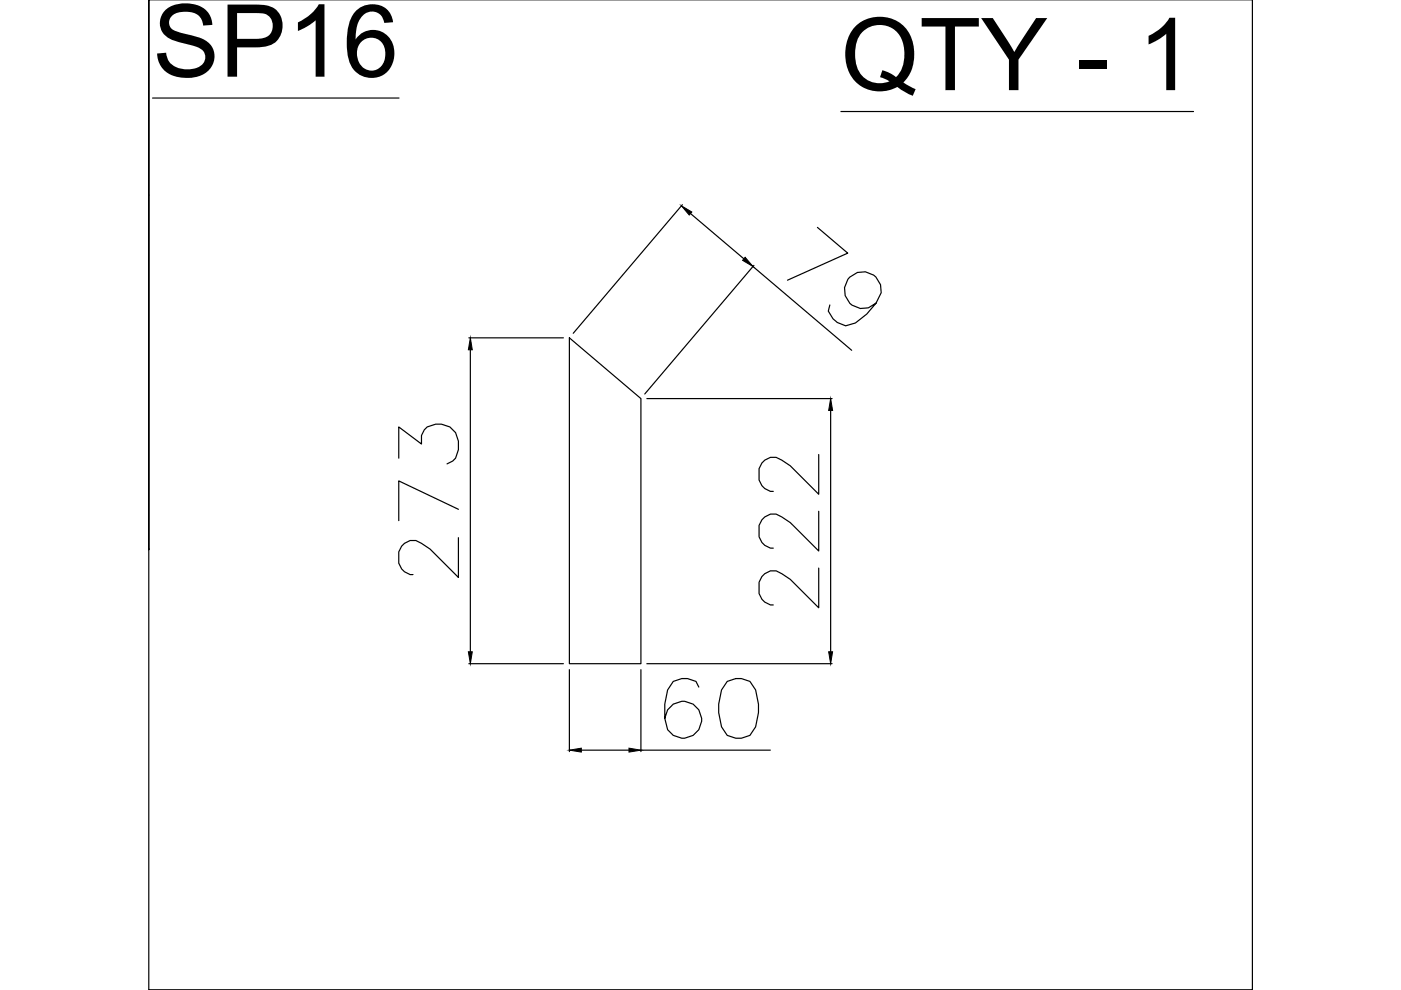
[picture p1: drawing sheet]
<svg xmlns="http://www.w3.org/2000/svg" width="297mm" height="210mm" viewBox="0 0 297 210" stroke-linecap="round" stroke-linejoin="round" font-family="sans-serif">
<defs><g id="words">
<g font-size="21.4">
<text x="32.3" y="16.3">SP16</text>
<text x="178.3" y="19.1">QTY - 1</text>
</g>
</g></defs>
<!-- layer: 0 -->
<g fill="none" stroke="#000" stroke-width=".25">
<path d="M32.3 20.8h52.3M178.3 23.6h74.8M144.7 43.4l-23.2 27.3M146.4 45.3l11.3 9.6M159.6 56.5l21 17.8M159.8 56.3l-23.1 27.2M173.3 48.2l6.4 5.5-12.7 5.7M99.4 71.6h20.1M99.7 74.2v64M120.7 71.6l15.2 12.9v56.2h-15.2zM185.7 64.3a3.9 3.9 0 0 1-6.2-1 3.9 3.9 0 0 1 2.8-5.7 3.9 3.9 0 0 1 4.5 4.5l-1.1 2.2-1.9 2.3-2.4 1.9-2.1 .6-1.8-.7-.9-.8-1-1.6 .3-1.3M84.5 97.1v-6.6l4.9 3.6a3.3 3.3 0 0 1 3-4.2 4.1 4.1 0 0 1 4.8 3.6v1.8l-.6 1.8-.6 .7-1.2 .6"/>
<path d="M137.1 84.5h39.3M173.6 96.4v8.4l-6-6-1.8-1.2a3 3 0 0 0-4.9 1.8v2.4a3.1 3.1 0 0 0 3.1 2.4M176.1 87v51.2M31.5 116.5h.1M31.5 116.5v-116.6v210h234.1v-210v210h-234.1M97.2 114v8.4l-6-6-1.8-1.2a3 3 0 0 0-4.9 1.8v2.4a3.1 3.1 0 0 0 3.1 2.4M97.2 108l-12.7-6v8.4M173.6 108.4v8.4l-6-6-1.8-1.2a3 3 0 0 0-4.9 1.8v2.4a3.1 3.1 0 0 0 3.1 2.4M173.6 120.4v8.5l-6-6.1-1.8-1.2a3 3 0 0 0-4.9 1.8v2.4a3.1 3.1 0 0 0 3.1 2.5M99.4 140.7h20.1M120.7 142v17.4M123.2 159h10.2"/>
<path d="M135.9 142v17.4M135.9 159h27.4M137.1 140.7h39.3M148.2 145.7l-.6-1.2-1.8-.6h-1.2l-1.9 .6-1.2 1.8-.6 3v3l.6 2.4a3.9 3.9 0 0 0 6.4 .4 3.9 3.9 0 0 0-1.6-6.1 3.9 3.9 0 0 0-5.4 3.3M154.2 144.5l1.8-.6h1.2l1.8 .6 1.2 1.8 .6 3v1.8l-.6 3-1.2 1.8-1.8 .6h-1.2l-1.8-.6-1.2-1.8-.6-3v-1.8l.6-3zM265.6 209.9h.1"/>
</g>
<path d="M31.5 41.5h.1" fill="none" stroke="#000" stroke-width=".21"/>
<path d="M144.5 43.6l2.2 1.4-.6 .6zM158 54.6l1.6 1.9-2.2-1.3zM99.7 71.6l.4 2.6h-.8zM176.1 84.5l.4 2.5h-.8zM99.3 138.2h.8l-.4 2.5zM175.7 138.2h.8l-.4 2.5zM120.7 159l2.5-.4v.9zM133.4 158.6l2.5 .4-2.5 .5z" fill="#000" stroke="#000" stroke-width=".21"/>
<use href="#words"/>
</svg>
